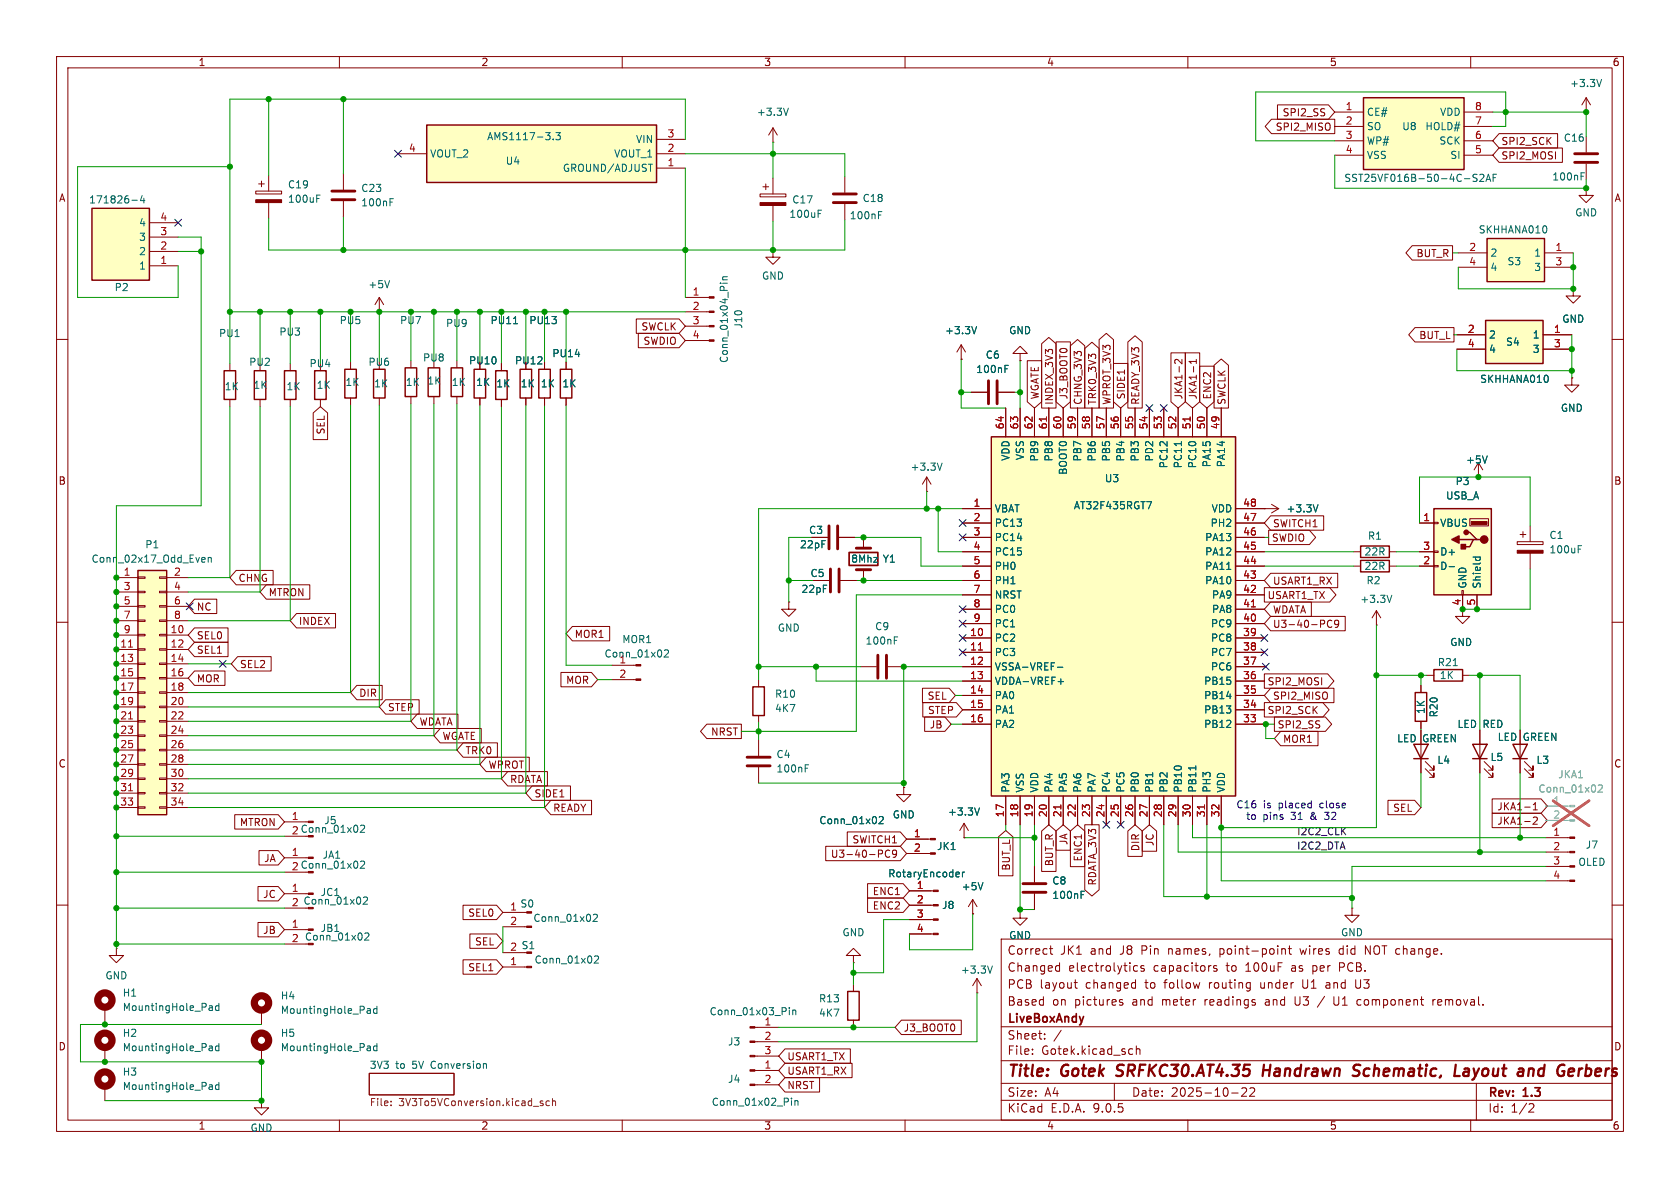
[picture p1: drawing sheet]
<svg xmlns="http://www.w3.org/2000/svg" width="297mm" height="210mm" viewBox="0 0 297 210" stroke-linecap="round" stroke-linejoin="round" font-family="sans-serif">
<defs><g id="words">
<g font-size="2.8" fill="#840000">
<text x="178" y="190.9">Title:</text>
<text x="187.7" y="190.9">Gotek</text>
<text x="198.3" y="190.9">SRFKC30.AT4.35</text>
<text x="224.9" y="190.9">Handrawn</text>
<text x="241.7" y="190.9">Schematic,</text>
<text x="260.4" y="190.9">Layout</text>
<text x="272.4" y="190.9">and</text>
<text x="280.2" y="190.9">Gerbers</text>
</g>
<g font-size="2.1" fill="#840000">
<text x="178" y="172">Changed</text>
<text x="178" y="169">Correct</text>
<text x="187.4" y="169">JK1</text>
<text x="188.9" y="172">electrolytics</text>
<text x="192.8" y="169">and</text>
<text x="198.2" y="169">J8</text>
<text x="202.1" y="169">Pin</text>
<text x="204" y="172">capacitors</text>
<text x="206.9" y="169">names,</text>
<text x="216.2" y="169">point-point</text>
<text x="217" y="172">to</text>
<text x="220.5" y="172">100uF</text>
<text x="228.7" y="172">as</text>
<text x="230.6" y="169">wires</text>
<text x="232.6" y="172">per</text>
<text x="237.5" y="172">PCB.</text>
<text x="237.6" y="169">did</text>
<text x="242.3" y="169">NOT change.</text>
<text x="178" y="178">Based</text>
<text x="178" y="175">PCB</text>
<text x="183.8" y="175">layout</text>
<text x="186" y="178">on</text>
<text x="190" y="178">pictures</text>
<text x="192" y="175">changed</text>
<text x="200.3" y="178">and</text>
<text x="202.6" y="175">to</text>
<text x="205.7" y="178">meter</text>
<text x="206.1" y="175">follow</text>
<text x="213.4" y="178">readings</text>
<text x="214.1" y="175">routing</text>
<text x="223.4" y="175">under</text>
<text x="224.2" y="178">and</text>
<text x="229.6" y="178">U3</text>
<text x="231" y="175">U1</text>
<text x="235.3" y="175">and</text>
<text x="236.8" y="178">U1</text>
<text x="240.6" y="175">U3</text>
<text x="241.1" y="178">component</text>
<text x="254.6" y="178">removal.</text>
<text x="178" y="184">Sheet:</text>
<text x="178" y="181.2">LiveBoxAndy</text>
<text x="178" y="186.7">File:</text>
<text x="184.1" y="186.7">Gotek.kicad_sch</text>
<text x="178" y="196.9">KiCad</text>
<text x="178" y="194.1">Size:</text>
<text x="184.7" y="194.1">A4</text>
<text x="185.7" y="196.9">E.D.A.</text>
<text x="193.3" y="196.9">9.0.5</text>
<text x="200" y="194.1">Date:</text>
<text x="207" y="194.1">2025-10-22</text>
<text x="263" y="194.3">Rev:</text>
<text x="263" y="196.9">Id:</text>
<text x="267.1" y="196.9">1/2</text>
<text x="269.4" y="194.3">1.3</text>
</g>
<g font-size="1.8" fill="#840000">
<text x="35" y="11.9">1</text>
<text x="85" y="11.9">2</text>
<text x="135" y="11.9">3</text>
<text x="185" y="11.9">4</text>
<text x="235" y="11.9">5</text>
<text x="285" y="11.9">6</text>
<text x="225.4" y="23.3">SPI2_MISO</text>
<text x="226.7" y="20.8">SPI2_SS</text>
<text x="265.3" y="25.8">SPI2_SCK</text>
<text x="265.3" y="28.4">SPI2_MOSI</text>
<text x="10.3" y="35.9">A</text>
<text x="285.3" y="35.9">A</text>
<text x="250.3" y="45.7">BUT_R</text>
<text x="113.3" y="58.6">SWCLK</text>
<text x="113.7" y="61.2">SWDIO</text>
<text x="250.8" y="60.1">BUT_L</text>
<text x="183.8" y="70.7" transform="rotate(-90 183.8 70.7)">WGATE</text>
<text x="186.4" y="71.7" transform="rotate(-90 186.4 71.7)">INDEX_3V3</text>
<text x="188.9" y="70.7" transform="rotate(-90 188.9 70.7)">J3_BOOT0</text>
<text x="191.5" y="71.7" transform="rotate(-90 191.5 71.7)">CHNG_3V3</text>
<text x="194" y="71.7" transform="rotate(-90 194 71.7)">TRK0_3V3</text>
<text x="196.5" y="71.7" transform="rotate(-90 196.5 71.7)">WPROT_3V3</text>
<text x="199.1" y="70.7" transform="rotate(-90 199.1 70.7)">SIDE1</text>
<text x="201.6" y="71.7" transform="rotate(-90 201.6 71.7)">READY_3V3</text>
<text x="209.2" y="70.7" transform="rotate(-90 209.2 70.7)">JKA1-2</text>
<text x="211.8" y="70.7" transform="rotate(-90 211.8 70.7)">JKA1-1</text>
<text x="214.3" y="70.7" transform="rotate(-90 214.3 70.7)">ENC2</text>
<text x="216.9" y="71.7" transform="rotate(-90 216.9 71.7)">SWCLK</text>
<text x="57.6" y="76.9" transform="rotate(-90 57.6 76.9)">SEL</text>
<text x="10.3" y="85.9">B</text>
<text x="285.3" y="85.9">B</text>
<text x="224.8" y="96">SWDIO</text>
<text x="224.9" y="93.4">SWITCH1</text>
<text x="42.1" y="103.1">CHNG</text>
<text x="47.4" y="105.6">MTRON</text>
<text x="224" y="106.1">USART1_TX</text>
<text x="224.9" y="103.6">USART1_RX</text>
<text x="34.7" y="113.2">SEL0</text>
<text x="34.7" y="108.1">NC</text>
<text x="52.7" y="110.7">INDEX</text>
<text x="101.5" y="113">MOR1</text>
<text x="224.9" y="111.2">U3-40-PC9</text>
<text x="224.9" y="108.7">WDATA</text>
<text x="34.7" y="115.8">SEL1</text>
<text x="42.3" y="118.3">SEL2</text>
<text x="34.7" y="120.8">MOR</text>
<text x="63.4" y="123.4">DIR</text>
<text x="68.5" y="125.9">STEP</text>
<text x="100" y="121.1">MOR</text>
<text x="163.9" y="123.9">SEL</text>
<text x="224" y="121.4">SPI2_MOSI</text>
<text x="224.9" y="123.9">SPI2_MISO</text>
<text x="74.1" y="128.5">WDATA</text>
<text x="78.1" y="131">WGATE</text>
<text x="125.6" y="130.2">NRST</text>
<text x="164" y="126.4">STEP</text>
<text x="164.3" y="129">JB</text>
<text x="224" y="126.4">SPI2_SCK</text>
<text x="225.8" y="129">SPI2_SS</text>
<text x="226.7" y="131.5">MOR1</text>
<text x="10.3" y="135.9">C</text>
<text x="82.2" y="133.5">TRK0</text>
<text x="86.3" y="136.1">WPROT</text>
<text x="285.3" y="135.9">C</text>
<text x="90.1" y="138.6">RDATA</text>
<text x="94.4" y="141.2">SIDE1</text>
<text x="97.7" y="143.7">READY</text>
<text x="246.2" y="143.7">SEL</text>
<text x="264.6" y="143.4">JKA1-1</text>
<text x="42.3" y="146.2">MTRON</text>
<text x="150.6" y="149.3">SWITCH1</text>
<text x="188.9" y="149.5" transform="rotate(-90 188.9 149.5)">JA</text>
<text x="204.2" y="149.7" transform="rotate(-90 204.2 149.7)">JC</text>
<text x="264.6" y="146">JKA1-2</text>
<text x="46.6" y="152.6">JA</text>
<text x="146.8" y="151.8">U3-40-PC9</text>
<text x="178.8" y="154" transform="rotate(-90 178.8 154)">BUT_L</text>
<text x="186.4" y="153.2" transform="rotate(-90 186.4 153.2)">BUT_R</text>
<text x="191.5" y="152.4" transform="rotate(-90 191.5 152.4)">ENC1</text>
<text x="201.6" y="150.6" transform="rotate(-90 201.6 150.6)">DIR</text>
<text x="46.4" y="158.9">JC</text>
<text x="154.2" y="158.4">ENC1</text>
<text x="154.2" y="161">ENC2</text>
<text x="194" y="156.6" transform="rotate(-90 194 156.6)">RDATA_3V3</text>
<text x="46.4" y="165.3">JB</text>
<text x="82.7" y="162.2">SEL0</text>
<text x="83.9" y="167.3">SEL</text>
<text x="82.7" y="171.9">SEL1</text>
<text x="10.3" y="185.9">D</text>
<text x="159.7" y="182.6">J3_BOOT0</text>
<text x="285.3" y="185.9">D</text>
<text x="139.1" y="187.6">USART1_TX</text>
<text x="139.1" y="190.2">USART1_RX</text>
<text x="139.1" y="192.7">NRST</text>
<text x="35" y="199.9">1</text>
<text x="85" y="199.9">2</text>
<text x="135" y="199.9">3</text>
<text x="185" y="199.9">4</text>
<text x="235" y="199.9">5</text>
<text x="285" y="199.9">6</text>
</g>
<g font-size="1.8" fill="#006464">
<text x="277.5" y="15.6">+3.3V</text>
<text x="133.7" y="20.7">+3.3V</text>
<text x="241.6" y="20.7">CE#</text>
<text x="241.6" y="23.2">SO</text>
<text x="247.8" y="23.2">U8</text>
<text x="251.9" y="23.2">HOLD#</text>
<text x="254.5" y="20.7">VDD</text>
<text x="75.9" y="28">VOUT_2</text>
<text x="86" y="25">AMS1117-3.3</text>
<text x="89.3" y="29.3">U4</text>
<text x="108.5" y="28">VOUT_1</text>
<text x="112.3" y="25.5">VIN</text>
<text x="241.6" y="25.8">WP#</text>
<text x="241.6" y="28.3">VSS</text>
<text x="254.4" y="25.8">SCK</text>
<text x="256.3" y="28.3">SI</text>
<text x="276.4" y="25.2">C16</text>
<text x="50.8" y="33.5">C19</text>
<text x="63.8" y="34.1">C23</text>
<text x="99.4" y="30.6">GROUND/ADJUST</text>
<text x="152.4" y="35.9">C18</text>
<text x="237.6" y="32.4">SST25VF016B-50-4C-S2AF</text>
<text x="274.3" y="32.1">100nF</text>
<text x="15.7" y="36.2">171826-4</text>
<text x="24.5" y="40.2">4</text>
<text x="50.8" y="36">100uF</text>
<text x="63.8" y="36.7">100nF</text>
<text x="139.5" y="38.7">100uF</text>
<text x="140" y="36.2">C17</text>
<text x="150.1" y="39">100nF</text>
<text x="261.3" y="41.5">SKHHANA010</text>
<text x="278.4" y="38.5">GND</text>
<text x="24.5" y="47.9">1</text>
<text x="24.5" y="45.3">2</text>
<text x="24.5" y="42.8">3</text>
<text x="263.4" y="45.6">2</text>
<text x="266.4" y="47.1">S3</text>
<text x="271.1" y="45.6">1</text>
<text x="20.2" y="51.7">P2</text>
<text x="65" y="51.2">+5V</text>
<text x="134.6" y="49.6">GND</text>
<text x="263.4" y="48.1">4</text>
<text x="271.1" y="48.1">3</text>
<text x="38.6" y="59.8">PU1</text>
<text x="49.3" y="59.5">PU3</text>
<text x="60" y="57.5">PU5</text>
<text x="70.6" y="57.5">PU7</text>
<text x="78.7" y="58">PU9</text>
<text x="86.6" y="57.5">PU11</text>
<text x="93.5" y="57.5">PU13</text>
<text x="131.4" y="58.2" transform="rotate(-90 131.4 58.2)">J10</text>
<text x="167" y="59.3">+3.3V</text>
<text x="178.3" y="59.3">GND</text>
<text x="276.1" y="57.3">GND</text>
<text x="44" y="64.9">PU2</text>
<text x="54.6" y="65.1">PU4</text>
<text x="65" y="64.9">PU6</text>
<text x="74.7" y="64.1">PU8</text>
<text x="82.8" y="64.6">PU10</text>
<text x="90.9" y="64.6">PU12</text>
<text x="97.5" y="63.3">PU14</text>
<text x="128.9" y="64.3" transform="rotate(-90 128.9 64.3)">Conn_01x04_Pin</text>
<text x="174.2" y="63.6">C6</text>
<text x="263.1" y="60">2</text>
<text x="263.1" y="62.6">4</text>
<text x="266.2" y="61.3">S4</text>
<text x="270.9" y="60">1</text>
<text x="270.9" y="62.6">3</text>
<text x="39.6" y="69.2">1K</text>
<text x="44.7" y="68.9">1K</text>
<text x="50.6" y="69.2">1K</text>
<text x="55.9" y="68.9">1K</text>
<text x="61" y="68.4">1K</text>
<text x="66" y="68.7">1K</text>
<text x="71.6" y="68.4">1K</text>
<text x="75.4" y="68.2">1K</text>
<text x="79.8" y="68.4">1K</text>
<text x="84.1" y="68.4">1K</text>
<text x="87.6" y="68.7">1K</text>
<text x="92" y="68.7">1K</text>
<text x="95.5" y="68.7">1K</text>
<text x="99.3" y="68.7">1K</text>
<text x="172.5" y="66.1">100nF</text>
<text x="261.6" y="67.9">SKHHANA010</text>
<text x="275.8" y="73">GND</text>
<text x="160.9" y="83.4">+3.3V</text>
<text x="178.7" y="81.6" transform="rotate(-90 178.7 81.6)">VDD</text>
<text x="181.2" y="81.4" transform="rotate(-90 181.2 81.4)">VSS</text>
<text x="183.7" y="81.7" transform="rotate(-90 183.7 81.7)">PB9</text>
<text x="186.3" y="81.7" transform="rotate(-90 186.3 81.7)">PB8</text>
<text x="191.4" y="81.7" transform="rotate(-90 191.4 81.7)">PB7</text>
<text x="193.9" y="81.7" transform="rotate(-90 193.9 81.7)">PB6</text>
<text x="196.4" y="81.7" transform="rotate(-90 196.4 81.7)">PB5</text>
<text x="199" y="81.7" transform="rotate(-90 199 81.7)">PB4</text>
<text x="201.5" y="81.7" transform="rotate(-90 201.5 81.7)">PB3</text>
<text x="204.1" y="81.7" transform="rotate(-90 204.1 81.7)">PD2</text>
<text x="206.6" y="82.9" transform="rotate(-90 206.6 82.9)">PC12</text>
<text x="209.1" y="82.9" transform="rotate(-90 209.1 82.9)">PC11</text>
<text x="211.7" y="82.9" transform="rotate(-90 211.7 82.9)">PC10</text>
<text x="214.2" y="82.7" transform="rotate(-90 214.2 82.7)">PA15</text>
<text x="216.8" y="82.7" transform="rotate(-90 216.8 82.7)">PA14</text>
<text x="259.1" y="82.1">+5V</text>
<text x="188.8" y="84" transform="rotate(-90 188.8 84)">BOOT0</text>
<text x="195.2" y="85.4">U3</text>
<text x="255.5" y="88.5">USB_A</text>
<text x="257.2" y="86">P3</text>
<text x="142.9" y="94.6">C3</text>
<text x="175.8" y="90.8">VBAT</text>
<text x="175.8" y="93.3">PC13</text>
<text x="175.8" y="95.9">PC14</text>
<text x="189.7" y="90.2">AT32F435RGT7</text>
<text x="213" y="95.9">PA13</text>
<text x="213.9" y="93.3">PH2</text>
<text x="214.1" y="90.8">VDD</text>
<text x="227.3" y="90.8">+3.3V</text>
<text x="241.7" y="95.6">R1</text>
<text x="254.5" y="93.3">VBUS</text>
<text x="273.8" y="95.5">C1</text>
<text x="16.1" y="99.7">Conn_02x17_Odd_Even</text>
<text x="25.6" y="97.1">P1</text>
<text x="141.3" y="97.1">22pF</text>
<text x="150.4" y="99.7">8Mhz</text>
<text x="156" y="99.7">Y1</text>
<text x="175.8" y="98.4">PC15</text>
<text x="175.8" y="100.9">PH0</text>
<text x="213" y="98.4">PA12</text>
<text x="213" y="100.9">PA11</text>
<text x="241.1" y="100.9">22R</text>
<text x="241.1" y="98.4">22R</text>
<text x="254.5" y="98.4">D+</text>
<text x="254.5" y="100.9">D-</text>
<text x="273.8" y="98">100uF</text>
<text x="141.6" y="105">22pF</text>
<text x="143.2" y="102.2">C5</text>
<text x="175.8" y="103.5">PH1</text>
<text x="175.8" y="106">NRST</text>
<text x="213" y="103.5">PA10</text>
<text x="214.2" y="106">PA9</text>
<text x="240.4" y="106.8">+3.3V</text>
<text x="241.5" y="103.5">R2</text>
<text x="259.4" y="104.1" transform="rotate(-90 259.4 104.1)">GND</text>
<text x="262" y="104.1" transform="rotate(-90 262 104.1)">Shield</text>
<text x="109.9" y="113.9">MOR1</text>
<text x="137.4" y="111.9">GND</text>
<text x="154.6" y="111.6">C9</text>
<text x="175.8" y="108.6">PC0</text>
<text x="175.8" y="111.1">PC1</text>
<text x="175.8" y="113.6">PC2</text>
<text x="214" y="111.1">PC9</text>
<text x="214" y="113.6">PC8</text>
<text x="214.2" y="108.6">PA8</text>
<text x="106.8" y="116.4">Conn_01x02</text>
<text x="109.4" y="117.3">1</text>
<text x="152.9" y="114.1">100nF</text>
<text x="175.8" y="116.2">PC3</text>
<text x="175.8" y="118.7">VSSA-VREF-</text>
<text x="214" y="116.2">PC7</text>
<text x="214" y="118.7">PC6</text>
<text x="254.1" y="118">R21</text>
<text x="256.3" y="114.4">GND</text>
<text x="136.9" y="123.5">R10</text>
<text x="175.8" y="121.3">VDDA-VREF+</text>
<text x="175.8" y="123.8">PA0</text>
<text x="212.8" y="121.3">PB15</text>
<text x="212.8" y="123.8">PB14</text>
<text x="254.4" y="120.2">1K</text>
<text x="136.9" y="126.1">4K7</text>
<text x="175.8" y="126.3">PA1</text>
<text x="175.8" y="128.9">PA2</text>
<text x="212.8" y="126.3">PB13</text>
<text x="212.8" y="128.9">PB12</text>
<text x="246.9" y="131.4">LED</text>
<text x="251.5" y="131.4">GREEN</text>
<text x="252.1" y="126.3" transform="rotate(-90 252.1 126.3)">1K</text>
<text x="254.4" y="126.9" transform="rotate(-90 254.4 126.9)">R20</text>
<text x="257.6" y="128.9">LED</text>
<text x="262.2" y="128.9">RED</text>
<text x="264.7" y="131.2">LED</text>
<text x="269.3" y="131.2">GREEN</text>
<text x="137.2" y="134.2">C4</text>
<text x="137.2" y="136.8">100nF</text>
<text x="254" y="135.2">L4</text>
<text x="263.4" y="134.7">L5</text>
<text x="271.5" y="135.2">L3</text>
<text x="178.7" y="140.2" transform="rotate(-90 178.7 140.2)">PA3</text>
<text x="181.2" y="140.2" transform="rotate(-90 181.2 140.2)">VSS</text>
<text x="183.7" y="140.2" transform="rotate(-90 183.7 140.2)">VDD</text>
<text x="186.3" y="140.2" transform="rotate(-90 186.3 140.2)">PA4</text>
<text x="188.8" y="140.2" transform="rotate(-90 188.8 140.2)">PA5</text>
<text x="191.4" y="140.2" transform="rotate(-90 191.4 140.2)">PA6</text>
<text x="193.9" y="140.2" transform="rotate(-90 193.9 140.2)">PA7</text>
<text x="196.4" y="140.2" transform="rotate(-90 196.4 140.2)">PC4</text>
<text x="199" y="140.2" transform="rotate(-90 199 140.2)">PC5</text>
<text x="201.5" y="140.2" transform="rotate(-90 201.5 140.2)">PB0</text>
<text x="204.1" y="140.2" transform="rotate(-90 204.1 140.2)">PB1</text>
<text x="206.6" y="140.2" transform="rotate(-90 206.6 140.2)">PB2</text>
<text x="209.1" y="140.2" transform="rotate(-90 209.1 140.2)">PB10</text>
<text x="211.7" y="140.2" transform="rotate(-90 211.7 140.2)">PB11</text>
<text x="214.2" y="140.2" transform="rotate(-90 214.2 140.2)">PH3</text>
<text x="216.8" y="140.2" transform="rotate(-90 216.8 140.2)">VDD</text>
<text x="51.5" y="147.6">2 Conn_01x02</text>
<text x="57.2" y="145.9">J5</text>
<text x="144.7" y="145.9">Conn_01x02</text>
<text x="157.7" y="144.9">GND</text>
<text x="167.5" y="144.4">+3.3V</text>
<text x="51.5" y="153.9">2 Conn_01x02</text>
<text x="56.9" y="152">JA1</text>
<text x="156.9" y="155.3">RotaryEncoder</text>
<text x="165.6" y="150.5">JK1</text>
<text x="278.9" y="153.3">OLED</text>
<text x="280.2" y="150.2">J7</text>
<text x="51.5" y="160.3">2 Conn_01x02</text>
<text x="56.6" y="158.6">JC1</text>
<text x="90.1" y="161">1 S0</text>
<text x="166.4" y="160.9">J8</text>
<text x="169.9" y="157.6">+5V</text>
<text x="185.9" y="156.6">C8</text>
<text x="185.9" y="159.1">100nF</text>
<text x="53.8" y="166.5">Conn_01x02</text>
<text x="56.6" y="164.9">JB1</text>
<text x="94.2" y="163.2">Conn_01x02</text>
<text x="148.8" y="165.7">GND</text>
<text x="178.3" y="166.2">GND</text>
<text x="237" y="165.7">GND</text>
<text x="18.5" y="173.3">GND</text>
<text x="90.1" y="168.1">2 S1</text>
<text x="94.4" y="170.5">Conn_01x02</text>
<text x="169.8" y="172.3">+3.3V</text>
<text x="21.6" y="176.4">H1</text>
<text x="21.6" y="178.9">MountingHole_Pad</text>
<text x="49.5" y="176.9">H4</text>
<text x="49.5" y="179.4">MountingHole_Pad</text>
<text x="125.4" y="179.7">Conn_01x03_Pin</text>
<text x="144.7" y="177.4">R13</text>
<text x="144.7" y="179.9">4K7</text>
<text x="21.6" y="183.5">H2</text>
<text x="49.5" y="183.5">H5</text>
<text x="128.6" y="185">J3</text>
<text x="21.6" y="190.3">H3</text>
<text x="21.6" y="186">MountingHole_Pad</text>
<text x="49.5" y="186">MountingHole_Pad</text>
<text x="65.3" y="189">3V3</text>
<text x="70" y="189">to</text>
<text x="73" y="189">5V</text>
<text x="76.5" y="189">Conversion</text>
<text x="128.6" y="191.6">J4</text>
<text x="21.6" y="192.9">MountingHole_Pad</text>
<text x="125.7" y="195.7">Conn_01x02_Pin</text>
<text x="44.2" y="200.3">GND</text>
</g>
<g font-size="1.8" fill="#a90000">
<text x="237.8" y="19.6">1</text>
<text x="237.8" y="22.1">2</text>
<text x="260.7" y="19.6">8</text>
<text x="260.7" y="22.1">7</text>
<text x="72.2" y="26.9">4</text>
<text x="117.9" y="29.5">1</text>
<text x="117.9" y="26.9">2</text>
<text x="117.9" y="24.4">3</text>
<text x="237.8" y="24.6">3</text>
<text x="237.8" y="27.2">4</text>
<text x="260.7" y="24.6">6</text>
<text x="260.7" y="27.2">5</text>
<text x="28.2" y="41.7">3</text>
<text x="28.2" y="39.1">4</text>
<text x="28.2" y="46.7">1</text>
<text x="28.2" y="44.2">2</text>
<text x="259.6" y="44.5">2</text>
<text x="259.6" y="47">4</text>
<text x="274.9" y="44.5">1</text>
<text x="274.9" y="47">3</text>
<text x="122.4" y="52.3">1</text>
<text x="122.4" y="54.9">2</text>
<text x="122.4" y="57.4">3</text>
<text x="122.4" y="59.9">4</text>
<text x="259.4" y="58.9">2</text>
<text x="274.6" y="58.9">1</text>
<text x="259.4" y="61.5">4</text>
<text x="274.6" y="61.5">3</text>
<text x="177.5" y="76" transform="rotate(-90 177.5 76)">64</text>
<text x="180.1" y="76" transform="rotate(-90 180.1 76)">63</text>
<text x="182.6" y="76" transform="rotate(-90 182.6 76)">62</text>
<text x="185.2" y="76" transform="rotate(-90 185.2 76)">61</text>
<text x="187.7" y="76" transform="rotate(-90 187.7 76)">60</text>
<text x="190.2" y="76" transform="rotate(-90 190.2 76)">59</text>
<text x="192.8" y="76" transform="rotate(-90 192.8 76)">58</text>
<text x="195.3" y="76" transform="rotate(-90 195.3 76)">57</text>
<text x="197.9" y="76" transform="rotate(-90 197.9 76)">56</text>
<text x="200.4" y="76" transform="rotate(-90 200.4 76)">55</text>
<text x="202.9" y="76" transform="rotate(-90 202.9 76)">54</text>
<text x="205.5" y="76" transform="rotate(-90 205.5 76)">53</text>
<text x="208" y="76" transform="rotate(-90 208 76)">52</text>
<text x="210.6" y="76" transform="rotate(-90 210.6 76)">51</text>
<text x="213.1" y="76" transform="rotate(-90 213.1 76)">50</text>
<text x="215.6" y="76" transform="rotate(-90 215.6 76)">49</text>
<text x="172" y="89.7">1</text>
<text x="219.7" y="89.7">48</text>
<text x="172" y="92.2">2</text>
<text x="172" y="94.7">3</text>
<text x="219.7" y="92.2">47</text>
<text x="219.7" y="94.7">46</text>
<text x="251.5" y="92.2">1</text>
<text x="21.8" y="101.9">1</text>
<text x="30.7" y="101.9">2</text>
<text x="172" y="97.3">4</text>
<text x="172" y="99.8">5</text>
<text x="219.7" y="97.3">45</text>
<text x="219.7" y="99.8">44</text>
<text x="251.5" y="97.3">3</text>
<text x="251.5" y="99.8">2</text>
<text x="21.8" y="104.4">3</text>
<text x="21.8" y="106.9">5</text>
<text x="30.7" y="104.4">4</text>
<text x="30.7" y="106.9">6</text>
<text x="172" y="102.4">6</text>
<text x="172" y="104.9">7</text>
<text x="172" y="107.4">8</text>
<text x="219.7" y="102.4">43</text>
<text x="219.7" y="104.9">42</text>
<text x="219.7" y="107.4">41</text>
<text x="258.3" y="107.1" transform="rotate(-90 258.3 107.1)">4</text>
<text x="260.9" y="107.1" transform="rotate(-90 260.9 107.1)">5</text>
<text x="21.8" y="109.5">7</text>
<text x="21.8" y="112">9</text>
<text x="30.1" y="112">10</text>
<text x="30.7" y="109.5">8</text>
<text x="171.4" y="112.5">10</text>
<text x="172" y="110">9</text>
<text x="219.7" y="110">40</text>
<text x="219.7" y="112.5">39</text>
<text x="21.2" y="114.6">11</text>
<text x="21.2" y="117.1">13</text>
<text x="21.2" y="119.6">15</text>
<text x="30.1" y="114.6">12</text>
<text x="30.1" y="117.1">14</text>
<text x="30.1" y="119.6">16</text>
<text x="109.4" y="119.9">2</text>
<text x="171.4" y="115.1">11</text>
<text x="171.4" y="117.6">12</text>
<text x="219.7" y="115.1">38</text>
<text x="219.7" y="117.6">37</text>
<text x="21.2" y="122.2">17</text>
<text x="21.2" y="124.7">19</text>
<text x="30.1" y="122.2">18</text>
<text x="30.1" y="124.7">20</text>
<text x="171.4" y="120.1">13</text>
<text x="171.4" y="122.7">14</text>
<text x="171.4" y="125.2">15</text>
<text x="219.7" y="120.1">36</text>
<text x="219.7" y="122.7">35</text>
<text x="219.7" y="125.2">34</text>
<text x="21.2" y="127.3">21</text>
<text x="21.2" y="129.8">23</text>
<text x="30.1" y="127.3">22</text>
<text x="30.1" y="129.8">24</text>
<text x="171.4" y="127.8">16</text>
<text x="219.7" y="127.8">33</text>
<text x="21.2" y="132.3">25</text>
<text x="21.2" y="134.9">27</text>
<text x="21.2" y="137.4">29</text>
<text x="30.1" y="132.3">26</text>
<text x="30.1" y="134.9">28</text>
<text x="30.1" y="137.4">30</text>
<text x="21.2" y="140">31</text>
<text x="21.2" y="142.5">33</text>
<text x="30.1" y="140">32</text>
<text x="30.1" y="142.5">34</text>
<text x="51.5" y="145">1</text>
<text x="161.5" y="148.1">1</text>
<text x="177.5" y="144.6" transform="rotate(-90 177.5 144.6)">17</text>
<text x="180.1" y="144.6" transform="rotate(-90 180.1 144.6)">18</text>
<text x="182.6" y="144.6" transform="rotate(-90 182.6 144.6)">19</text>
<text x="185.2" y="144.6" transform="rotate(-90 185.2 144.6)">20</text>
<text x="187.7" y="144.6" transform="rotate(-90 187.7 144.6)">21</text>
<text x="190.2" y="144.6" transform="rotate(-90 190.2 144.6)">22</text>
<text x="192.8" y="144.6" transform="rotate(-90 192.8 144.6)">23</text>
<text x="195.3" y="144.6" transform="rotate(-90 195.3 144.6)">24</text>
<text x="197.9" y="144.6" transform="rotate(-90 197.9 144.6)">25</text>
<text x="200.4" y="144.6" transform="rotate(-90 200.4 144.6)">26</text>
<text x="202.9" y="144.6" transform="rotate(-90 202.9 144.6)">27</text>
<text x="205.5" y="144.6" transform="rotate(-90 205.5 144.6)">28</text>
<text x="208" y="144.6" transform="rotate(-90 208 144.6)">29</text>
<text x="210.6" y="144.6" transform="rotate(-90 210.6 144.6)">30</text>
<text x="213.1" y="144.6" transform="rotate(-90 213.1 144.6)">31</text>
<text x="215.6" y="144.6" transform="rotate(-90 215.6 144.6)">32</text>
<text x="274.5" y="147.8">1</text>
<text x="51.5" y="151.4">1</text>
<text x="161.5" y="150.6">2</text>
<text x="274.5" y="150.4">2</text>
<text x="274.5" y="152.9">3</text>
<text x="274.5" y="155.4">4</text>
<text x="51.5" y="157.7">1</text>
<text x="162" y="157.2">1</text>
<text x="162" y="159.8">2</text>
<text x="51.5" y="164.1">1</text>
<text x="51.5" y="166.6">2</text>
<text x="90.1" y="163.6">2</text>
<text x="162" y="162.3">3</text>
<text x="162" y="164.8">4</text>
<text x="90.1" y="170.7">1</text>
<text x="135.1" y="181.4">1</text>
<text x="135.1" y="183.9">2</text>
<text x="135.1" y="189">1</text>
<text x="135.1" y="191.5">2</text>
<text x="135.1" y="186.4">3</text>
</g>
<g font-size="1.8" fill="#989898">
<text x="275.4" y="137.8">JKA1</text>
<text x="271.9" y="140.3">Conn_01x02</text>
</g>
<g font-size="1.8" fill="#0000c2">
<text x="218.5" y="143.1">C16</text>
<text x="223.3" y="143.1">is</text>
<text x="226.1" y="143.1">placed</text>
<text x="233.6" y="143.1">close</text>
<text x="220.2" y="145.1">to</text>
<text x="223.2" y="145.1">pins</text>
<text x="228.3" y="145.1">31</text>
<text x="231.9" y="145.1">&amp;</text>
<text x="234.7" y="145.1">32</text>
</g>
<g font-size="1.8" fill="#aaa">
<text x="274.5" y="142.2">1</text>
<text x="274.5" y="144.8">2</text>
</g>
<g font-size="1.8" fill="#0f0f0f">
<text x="229.2" y="147.7">I2C2_CLK</text>
<text x="229.2" y="150.3">I2C2_DTA</text>
</g>
<g font-size="1.8" fill="#725600">
<text x="65.3" y="195.9">File:</text>
<text x="70.5" y="195.9">3V3To5VConversion.kicad_sch</text>
</g>
</g></defs>
<g fill="none" stroke="#840000" stroke-width=".18">
<path d="M10 10h277v190h-277zM12 12h273v186h-273zM60 10v2M110 10v2M160 10v2M210 10v2M260 10v2M280.4 33.3v1.2h1.3l-1.3 1.3-1.3-1.3h1.3M280.4 33.3h.1M10 60h2M277.9 66.8v1.3h1.2l-1.2 1.2-1.3-1.2h1.3M277.9 66.8h.1"/>
<path d="M285 60h2M261.4 84.3h.1M261.4 81.8l-.8 1.3M261.4 81.8l.7 1.3M261.4 81.8v2.5M10 110h2M243.3 110.5h.1M243.3 108l-.7 1.2M243.3 108l.8 1.2M243.3 108v2.5M285 110h2M134.1 130.8v2.8"/>
<path d="M134.1 135.6v2.8M251.2 121.2v1.2M251.2 127.5v1.3M170.4 148.1h.1M170.4 145.5l-.7 1.3M170.4 145.5l.8 1.3M170.4 145.5v2.6M10 160h2M177 166h108v32h-108zM185.5 167.7h.6M185.7 167.2v1.3l.4 .2M186.9 170.7l.4 .1"/>
<path d="M187.3 170.2v1.5M187.3 171.6l-.4 .1M189.9 173.7h.6M190.1 173.2v1.3l.4 .2M198 177.1l.5 .2v.2l-.2 .2-.4-.1M198 176.8h.5M200.3 173.7l.4 .1M200.4 171.4l.3 .3 .4-.1M200.7 174.6l-.4 .1M200.7 173.2v1.5M201.1 170.8l-.4-.1-.3 .3M202.2 170.8l-.3-.1-.2 .2v.2l.5 .2v.3h-.5"/>
<path d="M215.1 170.8l-.4-.1-.2 .2 .1 .2 .5 .2v.3h-.6M226.6 167.8l.2-.1 .4 .1v.9M226.6 167.7v1M227.7 167.7h.6M228 167.2v1.3l.3 .2M229 176.2v1.2l.1 .2M229.8 167.7l.3 1M230.3 173.2v1.2l.2 .2M234.2 176.1l-1.3 2M234.9 173.7l-.4 .1M235 174.1h-.4a.29 .29 0 0 0-.2 .3 .29 .29 0 0 0 .2 .3h.4M235.8 176.2v1.2l.2 .2 .4 .1"/>
<path d="M236.8 171h.6M237 167.7l-.3 .3v.4l.3 .3M237.4 170.2h-.6v1.5M239.7 173.2v1.2l.3 .3h.2M240.5 176.7l-.5 .1-.1 .2 .1 .6 .5 .1M241.4 168.7v-1.5l.8 1.5M253.3 176.7v1M253.7 176.7l-.2 .1-.2 .2M285 160h2M60 198v2M65.3 189.7h15v3.8h-15zM110 198v2"/>
<path d="M160 198v2M177 194.5h108M177 191.5h108M177 187.5h108M177 181.5h108M182.5 186.3v.1M182.5 185.5v.1M184.7 183.6v.1M184.7 182.8v.1M187.6 182.1l-1.3 2M197 191.5v3M200.1 185.4l.1 .1"/>
<path d="M200.2 186.3l-.1 .1M200.9 184.9v1.5M200.9 185.5l.2-.1 .4 .1v.9M210 198v2M217.7 193.2h1.2M219.5 192.4l.6-.1 .2 .1 .1 .3-.9 1.1h.9M221 192.4l.5-.1 .2 .1 .1 .3-.9 1.1h.9M260 198v2M261 191.5v6.5M270.5 195.1l.5 .1 .2 .3-1 1.1h1"/>
</g>
<g fill="none" stroke="#840000" stroke-width=".4">
<path d="M197.3 190.1l.3 .1M197.6 188.4l-.1 .2 .1 .4M223.3 189.2h1.2M223.5 188.2l-.3 2M239.4 189l.6 .3a.49 .49 0 0 1 .3 .5 .49 .49 0 0 1-.4 .4l-.8-.1M240.5 188.3a.85 .85 0 0 0-1.1 .1l-.1 .2M257.4 188.2l-.3 2h1M258.9 189l.2-.1 .5 .1M259.7 189.4h-.7a.4 .4 0 0 0-.3 .4 .4 .4 0 0 0 .2 .4l.7-.1M259.7 189.2l-.1 1M270.6 188.9l.5 .1v.2l-.1 1M279.2 188.9l-.2 1.3"/>
<path d="M279.6 188.9l-.5 .4"/>
</g>
<path d="M262.9 80.6l-.4 1.3M246.1 105.2l-.5 1.3M142.4 135.8h.4M142.4 135.2h.6M173.2 142.8l-.5 1.3M85.8 188l.2 .2v.7" fill="none" stroke="#006464" stroke-width=".18"/>
<path d="M69.1 195.3v.2M69.1 194.7v.1M95.7 195l.3 .1v.2l-.1 .2h-.3M95.7 194.6l.3 .1M97.1 194.7l-.3-.1-.3 .3 .1 .5h.5M97.7 194.7l.2-.1 .3 .1v.8M97.7 194.2v1.3" fill="none" stroke="#725600" stroke-width=".18"/>
<path d="M250.2 122.4h2v5.1h-2z" fill="none" stroke="#840000" stroke-width=".25"/>
<path d="M132.1 133.9h4M132.1 135.4h4" fill="none" stroke="#840000" stroke-width=".51"/>
<path d="M262.9 42.2h10.1v7.6h-10.1z" fill="#ffffc2"/>
<path d="M262.9 42.2h10.1v7.6h-10.1zM240.5 99.1h5.1v2h-5.1zM253.5 118.4h5.1v2h-5.1zM249.9 131.6h2.6l-1.3 2.5zM249.9 134.1h2.6M267.5 131.6h2.5l-1.3 2.5zM267.5 134.1h2.5" fill="none" stroke="#840000" stroke-width=".25"/>
<g fill="none" stroke="#840000" stroke-width=".18">
<path d="M121.2 52.6h4.2M121.2 55.1h4.2M121.2 57.7h4.2M257.8 44.7h5.1M257.8 47.2h5.1M273 44.7h5.1M273 47.2h5.1M121.2 60.2h4.2M143.5 95h2.8M148.3 95h2.8M152.7 95v1.9M163.8 86.9h.1"/>
<path d="M163.8 84.3l-.7 1.3M163.8 84.3l.8 1.3M163.8 84.3v2.6M108.2 117.6h4.2M139.4 106.4v1.3h1.3l-1.3 1.3-1.2-1.3h1.2M139.4 106.4h.1M152.7 100.7v1.9M239.3 100.1h1.2M245.6 100.1h1.3M252.2 119.4h1.3M258.6 107.7v1.3h1.2l-1.2 1.2-1.3-1.2h1.3M258.6 119.4h1.2"/>
<path d="M108.2 120.1h4.2M159.8 139.2v1.3h1.2l-1.2 1.2-1.3-1.2h1.3M159.8 139.2h.1M251.2 129v7.7M252 135.9l1.5 1.5v-.7v.7h-.8M252 134.6l1.5 1.5v-.7v.7h-.8M268.7 129v7.7M269.5 135.9l1.5 1.5v-.7v.7h-.7M269.5 134.6l1.5 1.5v-.7v.7h-.7M160.3 148.3h4.2M160.3 150.9h4.2"/>
</g>
<path d="M127.3 50.1h.1M127.7 50.1h.9M127.7 49.5h.9M128.6 48.9l-.8 .1-.1 .3 .2 .2M273.3 40l.2 .4-.2 .7M166.6 81.9l-.5 1.2M117.5 115l.4-.1 .3 .3-.8 .9h.8M256.9 117.7h.7M155.4 144.5l.5-.2 .3 .4-.8 .9h.8" fill="none" stroke="#006464" stroke-width=".18"/>
<path d="M146.6 93v4M148.1 93v4M151.4 96.9h2.5M151.4 100.7h2.5" fill="none" stroke="#840000" stroke-width=".51"/>
<path d="M150.1 97.7h5.1v2.2h-5.1z" fill="none" stroke="#840000" stroke-width=".3"/>
<g fill="#840000" stroke="#840000" stroke-width=".18">
<path d="M112.4 117.5h.9v.2h-.9z"/>
<path d="M112.4 120h.9v.3h-.9z"/>
<path d="M125.4 52.5h.8v.2h-.8z"/>
<path d="M125.4 55h.8v.2h-.8z"/>
<path d="M125.4 57.5h.8v.3h-.8z"/>
<path d="M125.4 60.1h.8v.2h-.8z"/>
<path d="M164.5 148.2h.9v.3h-.9z"/>
<path d="M164.5 150.7h.9v.3h-.9z"/>
</g>
<path d="M175.3 77.2h43.1v63.5h-43.1z" fill="#ffffc2"/>
<path d="M175.3 77.2h43.1v63.5h-43.1zM240.5 96.5h5.1v2.1h-5.1z" fill="none" stroke="#840000" stroke-width=".25"/>
<g fill="none" stroke="#840000" stroke-width=".18">
<path d="M45.2 33.8h4.6v.5h-4.6zM45.7 32.5h1M46.2 32v1M47.5 31v2.8M47.5 35.8v2.8M60.7 30.7v2.8M60.7 35.6v2.8M134.4 34.3h4.5v.5h-4.5zM134.9 33h1M135.4 32.5v1M136.7 25.1h.1M136.7 22.6v2.5"/>
<path d="M136.7 31.5v2.8M136.7 36.3v2.8M136.7 22.6l-.8 1.3M136.7 22.6l.7 1.3M280.4 24.1v2.8M280.4 29v2.8M136.7 44.2v1.3h1.2l-1.2 1.2-1.3-1.2h1.3M136.7 44.2h.1M177.8 72.1v5.1M180.3 72.1v5.1M182.9 72.1v5.1M185.4 72.1v5.1"/>
<path d="M188 72.1v5.1M190.5 72.1v5.1M193 72.1v5.1M195.6 72.1v5.1M198.1 72.1v5.1M200.7 72.1v5.1M203.2 72.1v5.1M205.7 72.1v5.1M208.3 72.1v5.1M210.8 72.1v5.1M213.4 72.1v5.1M215.9 72.1v5.1"/>
<path d="M170.2 89.9h5.1M170.2 92.5h5.1M170.2 95h5.1M170.2 97.5h5.1M218.4 89.9h7.7M218.4 92.5h5.1M218.4 95h5.1M218.4 97.5h5.1M223.5 89.9h.1M224.8 89.2l1.3 .7M226.1 89.9l-1.3 .8M239.3 97.5h1.2"/>
<path d="M245.6 97.5h1.3M143.8 102.6h2.8M148.6 102.6h2.8M170.2 100.1h5.1M170.2 102.6h5.1M170.2 105.2h5.1M170.2 107.7h5.1M170.2 110.2h5.1M170.2 112.8h5.1M170.2 115.3h5.1M170.2 117.9h5.1M218.4 100.1h5.1"/>
<path d="M218.4 102.6h5.1M218.4 105.2h5.1M218.4 107.7h5.1M218.4 110.2h5.1M218.4 112.8h5.1M218.4 115.3h5.1M218.4 117.9h5.1M170.2 120.4h5.1M170.2 122.9h5.1M170.2 125.5h5.1M170.2 128h5.1M218.4 120.4h5.1"/>
<path d="M218.4 122.9h5.1M218.4 125.5h5.1M218.4 128h5.1M177.8 140.7v5.1M180.3 140.7v5.1M182.9 140.7v5.1M185.4 140.7v5.1M188 140.7v5.1M190.5 140.7v5.1M193 140.7v5.1M195.6 140.7v5.1M198.1 140.7v5.1"/>
<path d="M200.7 140.7v5.1M203.2 140.7v5.1M205.7 140.7v5.1M208.3 140.7v5.1M210.8 140.7v5.1M213.4 140.7v5.1M215.9 140.7v5.1M273.3 148.1h4.2M273.3 150.6h4.2M273.3 153.2h4.2M273.3 155.7h4.2M239 160.5v1.3h1.3l-1.3 1.3-1.3-1.3h1.3"/>
<path d="M239 160.5h.1"/>
</g>
<path d="M185 73.7v.7M210.4 73.7v.7M173 114.9h.7M221.2 107.3h.7M187.5 142.3v.7M212.9 142.3v.7" fill="none" stroke="#a90000" stroke-width=".18"/>
<g fill="none" stroke="#006464" stroke-width=".18">
<path d="M139.4 19.1l-.5 1.3M56 35.1h.4M56 34.5h.6M68.9 35.7h.5M68.9 35.1h.6M144.6 37.8h.5M144.6 37.2h.6M279.5 31.2h.4M279.5 30.6h.6M208.9 78.1v.7M202.7 88.7h.9l-.6 1.3M233 89.2l-.4 1.3"/>
<path d="M186.9 118h1M216.9 100.7h.7M187.1 120.5h.9M211.4 135.4v.7"/>
</g>
<g fill="#840000" stroke="#840000" stroke-width=".18">
<path d="M134.4 35.8h4.5v.5h-4.5z"/>
<path d="M277.5 148h.9v.2h-.9z"/>
<path d="M277.5 150.5h.9v.2h-.9z"/>
<path d="M277.5 153h.9v.3h-.9z"/>
<path d="M277.5 155.6h.9v.2h-.9z"/>
<path d="M45.2 35.3h4.6v.5h-4.6z"/>
</g>
<path d="M58.7 33.8h4M58.7 35.3h4M278.4 28.7h4M278.4 27.2h4M146.8 100.6v4M148.3 100.6v4" fill="none" stroke="#840000" stroke-width=".51"/>
<path d="M241 17.3h17.8v12.7h-17.8z" fill="#ffffc2"/>
<path d="M241 17.3h17.8v12.7h-17.8z" fill="none" stroke="#840000" stroke-width=".25"/>
<path d="M236 19.8h5M258.8 19.8h5.1M280.4 19.8h.1M280.4 17.3l-.7 1.2M280.4 17.3l.8 1.2M280.4 17.3v2.5M236 22.4h5M236 24.9h5M236 27.4h5M258.8 22.4h5.1M258.8 24.9h5.1M258.8 27.4h5.1" fill="none" stroke="#840000" stroke-width=".18"/>
<path d="M283.1 14l-.4 1.3M261.1 30.9l-.5-.1-.1 .1v.4l.5 .2 .1 .3-.2 .3-.5-.1M261.6 30.9l.5-.1 .2 .4-.8 .9h.8M262.7 32.1l.4-1.3 .4 1.3M262.8 31.7h.6M264 31.4h.4M264.6 30.8h-.6v1.3" fill="none" stroke="#006464" stroke-width=".18"/>
<path d="M262.6 56.6h10.2v7.7h-10.2z" fill="#ffffc2"/>
<path d="M262.6 56.6h10.2v7.7h-10.2z" fill="none" stroke="#840000" stroke-width=".25"/>
<path d="M257.6 59.2h5M272.8 59.2h5.1M257.6 61.7h5M272.8 61.7h5.1" fill="none" stroke="#840000" stroke-width=".18"/>
<path d="M273.6 66.4l.1 .4-.1 .7" fill="none" stroke="#006464" stroke-width=".18"/>
<g fill="#a1a1a1" stroke="#a1a1a1" stroke-width=".18">
<path d="M277.5 142.4h.9v.2h-.9z"/>
<path d="M277.5 144.9h.9v.3h-.9z"/>
</g>
<path d="M273.3 142.5h4.2M273.3 145h4.2" fill="none" stroke="#a1a1a1" stroke-width=".18"/>
<path d="M282.6 138.9l.4-.1 .3 .3-.8 .9h.8" fill="none" stroke="#989898" stroke-width=".18"/>
<path d="M274.6 141.6l6.3 4.4M280.9 141.6l-6.3 4.4" fill="none" stroke="#e65255" stroke-width=".46"/>
<path d="M253.5 89.9h10.2v15.3h-10.2z" fill="#ffffc2"/>
<path d="M253.5 89.9h10.2v15.3h-10.2zM257.9 95.4h2.6M259.2 94.1h.6l1.3 1.3h.6M261.1 95.4h-.6l-.7 1.2h-1.2" fill="none" stroke="#840000" stroke-width=".25"/>
<g fill="#840000" stroke="#840000" stroke-width=".25">
<path d="M258.3 96.3h.8v.7h-.8z"/>
<path d="M256.7 95.4l1.2-.7v1.3z"/>
<circle cx="262.4" cy="95.4" r=".63"/>
<circle cx="259.2" cy="94.1" r=".38"/>
</g>
<path d="M260.1 92.2h2.8v.5h-2.8z" fill="#840000" stroke="#840000" stroke-width=".18"/>
<path d="M251 92.5h2.5M251 97.5h2.5M253.5 92.3h.8v.3h-.8zM253.5 97.4h.8v.3h-.8zM253.5 99.9h.8v.3h-.8zM259.8 91.7h3.3v1.3h-3.3zM251 100.1h2.5M258.4 104.4h.3v.8h-.3zM258.6 105.2v2.5M261.1 105.2v2.5" fill="none" stroke="#840000" stroke-width=".18"/>
<path d="M260.4 98.5h1.3M260.9 98.5l-.1 .3M261.6 98.5l.1 .3M256.2 100.2h.9" fill="none" stroke="#006464" stroke-width=".18"/>
<path d="M75.4 22.1h40.7v10.2h-40.7z" fill="#ffffc2"/>
<path d="M75.4 22.1h40.7v10.2h-40.7zM133.1 121.4h2v5.1h-2z" fill="none" stroke="#840000" stroke-width=".25"/>
<g fill="none" stroke="#840000" stroke-width=".18">
<path d="M70.4 27.2h5M116.1 29.7h5.1M116.1 27.2h5.1M116.1 24.6h5.1M67.1 55.1h.1M67.1 52.6l-.8 1.2M67.1 52.6l.7 1.2M67.1 52.6v2.5M278.1 51.1v1.2h1.3l-1.3 1.3-1.2-1.3h1.2M278.1 51.1h.1M169.9 63.5h.1M169.9 61l-.7 1.2"/>
<path d="M169.9 61l.8 1.2M169.9 61v2.5M268.2 95.8h4.6v.5h-4.6zM268.7 94.5h1M269.2 94v1M270.5 93v2.8M270.5 97.8v2.8M152.1 117.9h2.8M157 117.9h2.8M134.1 120.1v1.3M134.1 126.5v1.3"/>
</g>
<path d="M97.8 24.6v.1M98.3 23.4h.8l-.5 .5 .4 .1v.6l-.2 .1-.5-.1M114.6 29h.7M68.9 49.6l-.5 1.3M172.6 57.7l-.4 1.3M279 97.1h.4M279 96.5h.6M158.1 113.2h.4M158.1 112.6h.6" fill="none" stroke="#006464" stroke-width=".18"/>
<path d="M268.2 97.3h4.6v.5h-4.6z" fill="#840000" stroke="#840000" stroke-width=".18"/>
<path d="M155.2 115.8v4.1M156.7 115.8v4.1" fill="none" stroke="#840000" stroke-width=".51"/>
<path d="M16.3 36.8h10.1v12.7h-10.1z" fill="#ffffc2"/>
<path d="M16.3 36.8h10.1v12.7h-10.1zM149.9 175.3h2v5h-2z" fill="none" stroke="#840000" stroke-width=".25"/>
<g fill="none" stroke="#840000" stroke-width=".18">
<path d="M26.4 39.4h5.1M149.4 31.2v2.8M149.4 36.1v2.8M26.4 47h5.1M26.4 44.5h5.1M26.4 41.9h5.1M171.7 69.3h2.8M176.5 69.3h2.8M180.3 62.5h-1.2l1.2-1.3 1.3 1.3h-1.3v1.3M180.3 63.8h.1M160.8 157.5h4.2M172 159l-.8 1.3"/>
<path d="M172 159l.7 1.3M172 159v2.5M182.9 153.2v2.8M182.9 158v2.8M150.9 168.9h-1.3l1.3-1.3 1.2 1.3h-1.2v1.3M150.9 170.2h.1M150.9 174v1.3M160.8 160h4.2M160.8 162.6h4.2M160.8 165.1h4.2M172 161.5h.1M172.7 175.5h.1"/>
<path d="M172.7 173l-.7 1.2M172.7 173l.8 1.2M172.7 173v2.5M180.3 161v1.3h1.3l-1.3 1.3-1.2-1.3h1.2M180.3 161h.1M18.5 192v2.6M133.5 189.2h4.2M133.5 191.8h4.2M133.5 181.6h4.2M133.5 184.2h4.2M133.5 186.7h4.2M150.9 180.3v1.3"/>
</g>
<g fill="none" stroke="#006464" stroke-width=".18">
<path d="M23.3 35.4h1M25.1 34.6l-.3 .9h.8M25.4 35v.9M155.3 38h.4M155.3 37.4h.6M177.7 65.2h.4M177.7 64.6h.6M169.2 154.2h.3l.1 .3-.6 .1M169.5 155h-.3M170.1 154.2v.8M170.5 154.2l-.4 .2M173.8 156l-.5 1.3"/>
<path d="M191.1 158.2h.4M191.1 157.6h.6M139.5 178.1v.1M139.5 178.5v.9M140.1 178.5v.9M140.1 178.7l.2-.2 .3 .1 .1 .8M175.4 170.8l-.4 1.2M37.1 191.8h.3l.1 .1v.7M37.5 192.5l-.4 .1M37.5 192.1h-.4M38.7 191.8h-.4l-.2 .2 .1 .5h.5M38.7 191.3v1.3"/>
<path d="M139.9 194.1v.1M139.9 194.6v.8M140.5 194.6v.8M140.5 194.7l.2-.1h.3l.1 .8"/>
</g>
<path d="M147.3 35.8h4.1M147.3 34.3h4.1M174.8 67.3v4.1M176.3 67.3v4.1M180.8 156.2h4.1M180.8 157.7h4.1" fill="none" stroke="#840000" stroke-width=".51"/>
<g fill="#840000" stroke="#840000" stroke-width=".18">
<path d="M165 157.4h.9v.2h-.9z"/>
<path d="M165 159.9h.9v.2h-.9z"/>
<path d="M165 162.4h.9v.3h-.9z"/>
<path d="M165 165h.9v.2h-.9z"/>
<path d="M132.6 189.1h.9v.3h-.9z"/>
<path d="M132.6 191.6h.9v.3h-.9z"/>
<path d="M132.6 181.5h.9v.2h-.9z"/>
<path d="M132.6 184h.9v.3h-.9z"/>
<path d="M132.6 186.6h.9v.2h-.9z"/>
</g>
<circle cx="18.5" cy="190.8" r="1.27" fill="none" stroke="#840000" stroke-width="1.3"/>
<path d="M24.4 100.8h5.1v43.2h-5.1z" fill="#ffffc2"/>
<g fill="none" stroke="#840000" stroke-width=".25">
<path d="M39.6 65.5h2.1v5.1h-2.1zM45 65.5h2v5.1h-2zM50.3 65.5h2v5.1h-2zM55.6 65.5h2.1v5.1h-2.1zM61 65.3h2v5.1h-2zM66 65.3h2.1v5.1h-2.1zM71.6 65h2.1v5.1h-2.1zM75.7 65h2v5.1h-2zM79.8 65h2v5.1h-2zM83.8 65.3h2.1v5.1h-2.1zM87.6 65.5h2.1v5.1h-2.1zM91.9 65.3h2.1v5.1h-2.1z"/>
<path d="M95.2 65.3h2.1v5.1h-2.1zM99.1 65.3h2v5.1h-2zM24.4 100.8h5.1v43.2h-5.1zM260.3 131.6h2.6l-1.3 2.5zM260.3 134.1h2.6"/>
</g>
<g fill="none" stroke="#840000" stroke-width=".18">
<path d="M225.8 18.5h9.1l1.1 1.3-1.1 1.3h-9.1zM224.8 21.1h11.2v2.5h-11.2l-1.1-1.2zM265 23.6h10.4v2.6h-10.4l-1.1-1.3zM265 26.2h11.2v2.5h-11.2l-1.1-1.3zM112.5 56.4h7.5l1.2 1.3-1.2 1.2h-7.5zM112.8 58.9h7.2l1.2 1.3-1.2 1.3h-7.2zM249.7 43.4h7.1v2.6h-7.1l-1.2-1.3zM250.2 57.9h6.8v2.6h-6.8l-1.2-1.3zM257.6 59.2h5M272.8 59.2h5.1M278.1 51.1h.1M40.6 64.3v1.2"/>
<path d="M40.6 70.6v1.3M46 64.3v1.2M46 70.6v1.3M51.3 64.3v1.2M51.3 70.6v1.3M55.4 73l1.2-1.1 1.3 1.1v4.7h-2.5zM56.6 70.6v1.3M62 64v1.3M62 70.4v1.2M67.1 70.4v1.2M72.6 63.8v1.2M72.6 70.1v1.3"/>
<path d="M76.7 63.8v1.2M76.7 70.1v1.3M80.8 63.8v1.2M80.8 70.1v1.3M84.8 64v1.3M84.8 70.4v1.2M88.6 64.3v1.2M88.6 70.6v1.3M93 64v1.3M93 70.4v1.2M96.3 64v1.3M96.3 70.4v1.2"/>
<path d="M100.1 64v1.3M100.1 70.4v1.2M169.9 63.5h.1M171.7 69.3h2.8M176.5 69.3h2.8M177.8 72.1v5.1M180.3 63.8h.1M180.3 72.1v5.1M181.6 63.8h2.6v7.2l-1.3 1.1-1.3-1.1zM182.9 72.1v5.1M184.1 60.8l1.3-1.1 1.3 1.1v11.3h-2.6zM185.4 72.1v5.1"/>
<path d="M186.7 60.4h2.5v10.6l-1.2 1.1-1.3-1.1zM188 72.1v5.1M189.2 61.1l1.3-1.1 1.3 1.1v11h-2.6zM190.5 72.1v5.1M191.8 61.6l1.2-1.1 1.3 1.1v10.5h-2.5zM193 72.1v5.1M194.3 60l1.3-1.1 1.3 1.1v12.1h-2.6zM195.6 72.1v5.1M196.8 64.2h2.6v6.8l-1.3 1.1-1.3-1.1zM198.1 72.1v5.1M199.4 60.5l1.3-1.2 1.2 1.2v11.6h-2.5zM200.7 72.1v5.1"/>
<path d="M203.2 72.1v5.1M205.7 72.1v5.1M207 62.4h2.6v8.6l-1.3 1.1-1.3-1.1zM208.3 72.1v5.1M209 63.5v.8l-1-.8-.3 .3 .1 .5M209.5 62.4h2.6v8.6l-1.3 1.1-1.3-1.1zM210.8 72.1v5.1M211.5 63.5v.8M211.5 63.9h-1.3l.4 .4M212.1 64.7h2.5v6.3l-1.2 1.1-1.3-1.1zM213.4 72.1v5.1M214.6 64.6l1.3-1.1 1.3 1.1v7.5h-2.6z"/>
<path d="M215.9 72.1v5.1M257.6 61.7h5M272.8 61.7h5.1M277.9 66.8h.1M143.5 95h2.8M148.3 95h2.8M152.7 95v1.3M170.2 92.5h5.1M170.2 97.5h5.1M170.2 89.9h5.1M170.2 95h5.1M218.4 92.5h5.1"/>
<path d="M218.4 97.5h5.1M218.4 89.9h5.1M218.4 95h5.1M223.5 89.9h.1M224.3 93.7h7.2l1.1 1.3-1.1 1.3h-7.2zM224.6 91.2h9.4v2.5h-9.4l-1.1-1.2zM251 92.5h2.5M251 97.5h2.5M261.4 84.3h.1M20.6 102.1h3.8M20.6 104.6h3.8M20.6 107.2h3.8"/>
<path d="M20.6 109.7h3.8M20.6 112.3h3.8M20.6 114.8h3.8M20.6 117.3h3.8M20.6 119.9h3.8M24.4 102h1.3v.2h-1.3zM24.4 104.5h1.3v.3h-1.3zM24.4 107.1h1.3v.2h-1.3zM24.4 109.6h1.3v.3h-1.3zM24.4 112.1h1.3v.3h-1.3zM24.4 114.7h1.3v.2h-1.3zM24.4 117.2h1.3v.3h-1.3z"/>
<path d="M24.4 119.8h1.3v.2h-1.3zM28.2 102h1.3v.2h-1.3zM28.2 104.5h1.3v.3h-1.3zM28.2 107.1h1.3v.2h-1.3zM28.2 109.6h1.3v.3h-1.3zM28.2 112.1h1.3v.3h-1.3zM28.2 114.7h1.3v.2h-1.3zM28.2 117.2h1.3v.3h-1.3zM28.2 119.8h1.3v.2h-1.3zM29.5 102.1h3.8M29.5 104.6h3.8M29.5 107.2h3.8"/>
<path d="M29.5 109.7h3.8M29.5 112.3h3.8M29.5 114.8h3.8M29.5 117.3h3.8M29.5 119.9h3.8M34.4 118.6h5.4v2.6h-5.4l-1.1-1.3zM34.4 111h5.9v2.5h-5.9l-1.1-1.2zM34.4 113.5h5.9v2.6h-5.9l-1.1-1.3zM34.4 105.9h3.9v2.6h-3.9l-1.1-1.3zM41.8 100.8h6.5v2.6h-6.5l-1.2-1.3zM42 116.1h5.9v2.5h-5.9l-1.1-1.3zM47.1 103.4h7.7v2.5h-7.7l-1.1-1.3z"/>
<path d="M52.4 108.5h6.9v2.5h-6.9l-1.1-1.3zM99.2 118.9h5.4l1.1 1.2-1.1 1.3h-5.4zM101.2 110.7h6.6v2.6h-6.6l-1.1-1.3zM143.8 102.6h2.8M148.6 102.6h2.8M152.7 101.3v1.3M170.2 100.1h5.1M170.2 102.6h5.1M170.2 105.2h5.1M170.2 107.7h5.1M170.2 110.2h5.1M170.2 112.8h5.1"/>
<path d="M170.2 115.3h5.1M170.2 117.9h5.1M218.4 100.1h5.1M218.4 102.6h5.1M218.4 105.2h5.1M218.4 107.7h5.1M218.4 110.2h5.1M218.4 112.8h5.1M218.4 115.3h5.1M218.4 117.9h5.1M223.5 103.9h11.6l1.1 1.3-1.1 1.2h-11.6zM223.5 119.1h11.2l1.1 1.3-1.1 1.3h-11.2z"/>
<path d="M224.6 101.3h11.9v2.6h-11.9l-1.1-1.3zM224.6 109h13.2v2.5h-13.2l-1.1-1.3zM224.6 106.4h7.2v2.6h-7.2l-1.1-1.3zM235.5 109.8a.6 .6 0 0 0-.9 .4 .6 .6 0 0 0 .6 .7l.3-.1M236.7 110.2l-.3 .2h-.3l-.2-.2 .2-.5 .3-.1 .2 .2a.84 .84 0 0 1-.3 1.1h-.2M251 100.1h2.5M258.6 105.2v2.5M261.1 105.2v2.5M20.6 122.4h3.8M20.6 125h3.8M20.6 127.5h3.8M20.6 130h3.8"/>
<path d="M20.6 132.6h3.8M20.6 135.1h3.8M20.6 137.7h3.8M24.4 122.3h1.3v.3h-1.3zM24.4 124.8h1.3v.3h-1.3zM24.4 127.4h1.3v.2h-1.3zM24.4 129.9h1.3v.3h-1.3zM24.4 132.5h1.3v.2h-1.3zM24.4 135h1.3v.3h-1.3zM24.4 137.5h1.3v.3h-1.3zM28.2 122.3h1.3v.3h-1.3zM28.2 124.8h1.3v.3h-1.3z"/>
<path d="M28.2 127.4h1.3v.2h-1.3zM28.2 129.9h1.3v.3h-1.3zM28.2 132.5h1.3v.2h-1.3zM28.2 135h1.3v.3h-1.3zM28.2 137.5h1.3v.3h-1.3zM29.5 122.4h3.8M29.5 125h3.8M29.5 127.5h3.8M29.5 130h3.8M29.5 132.6h3.8M29.5 135.1h3.8M29.5 137.7h3.8"/>
<path d="M63.1 121.2h4.5v2.5h-4.5l-1.1-1.3zM68.2 123.7h5.9v2.5h-5.9l-1.1-1.2zM73.8 126.2h7.2v2.6h-7.2l-1.2-1.3zM77.8 128.8h7.3v2.5h-7.3l-1.1-1.3zM81.9 131.3h6v2.6h-6l-1.1-1.3zM85.9 133.9h7.7v2.5h-7.7l-1.1-1.3zM89.8 136.4h7v2.5h-7l-1.2-1.2zM94.1 138.9h6.8v2.6h-6.8l-1.1-1.3zM125 128h6.1v2.6h-6.1l-1.2-1.3zM159.8 139.2h.1M163.1 121.7h4.7l1.1 1.2-1.1 1.3h-4.7zM163.1 124.2h6l1.1 1.3-1.1 1.2h-6z"/>
<path d="M163.5 126.7h3.5l1.1 1.3-1.1 1.3h-3.5zM170.2 120.4h5.1M170.2 122.9h5.1M170.2 125.5h5.1M170.2 128h5.1M218.4 120.4h5.1M218.4 122.9h5.1M218.4 125.5h5.1M218.4 128h5.1M223.5 124.2h10.4l1.1 1.3-1.1 1.2h-10.4zM224.6 121.7h11.2v2.5h-11.2l-1.1-1.3zM225.3 126.7h9l1.1 1.3-1.1 1.3h-9z"/>
<path d="M226.4 129.3h6.6v2.5h-6.6l-1.1-1.2zM251.2 121.2v1.2M251.2 127.5v1.3M251.2 129v2.6M251.2 134.1v2.6M261.6 129v7.7M262.4 135.9l1.5 1.5v-.7v.7h-.8M262.4 134.6l1.5 1.5v-.7v.7h-.8M268.7 129v2.6M268.7 134.1v2.6M20.6 140.2h3.8M20.6 142.7h3.8"/>
<path d="M24.4 140.1h1.3v.2h-1.3zM24.4 142.6h1.3v.3h-1.3zM28.2 140.1h1.3v.2h-1.3zM28.2 142.6h1.3v.3h-1.3zM29.5 140.2h3.8M29.5 142.7h3.8M41.5 144h7.7l1.1 1.3-1.1 1.3h-7.7zM45.6 156.7h3.6l1.1 1.3-1.1 1.3h-3.6zM45.8 150.4h3.4l1.1 1.2-1.1 1.3h-3.4zM50.3 145.3h4.2M50.3 147.8h3.8M50.3 151.6h4.2"/>
<path d="M50.3 154.2h3.8M50.3 158h4.2M97.4 141.5h7.2v2.5h-7.2l-1.1-1.3zM146 149.6h13.2l1.1 1.3-1.1 1.2h-13.2zM149.8 147.1h9.4l1.1 1.2-1.1 1.3h-9.4zM153.4 156.2h6.3l1.1 1.3-1.1 1.3h-6.3zM153.4 158.7h6.3l1.1 1.3-1.1 1.3h-6.3zM157.3 150.4a.6 .6 0 0 0-.8 .4 .6 .6 0 0 0 .6 .7l.2-.1M158.5 150.8l-.2 .3h-.3l-.2-.3 .1-.5h.4l.1 .1a.84 .84 0 0 1-.3 1.1h-.2M160.3 148.3h3.8M160.3 150.9h3.8M160.8 157.5h3.8"/>
<path d="M170.4 148.1h.1M176.5 147.9l1.3-1.1 1.3 1.1v6.9h-2.6zM177.8 140.7v5.1M180.3 140.7v5.1M182.9 140.7v5.1M182.9 153.2v2.8M182.9 158v2.8M184.1 146.9l1.3-1.1 1.3 1.1v7.1h-2.6zM185.4 140.7v5.1M186.7 146.9l1.3-1.1 1.2 1.1v3.4h-2.5zM188 140.7v5.1M189.2 146.9l1.3-1.1 1.3 1.1v6.3h-2.6z"/>
<path d="M190.5 140.7v5.1M191.8 145.8h2.5v11.5l-1.3 1.1-1.2-1.1zM193 140.7v5.1M195.6 140.7v5.1M198.1 140.7v5.1M199.4 146.9l1.3-1.1 1.2 1.1v4.5h-2.5zM200.7 140.7v5.1M201.9 146.9l1.3-1.1 1.3 1.1v3.6h-2.6zM203.2 140.7v5.1M205.7 140.7v5.1M208.3 140.7v5.1M210.8 140.7v5.1"/>
<path d="M213.4 140.7v5.1M215.9 140.7v5.1M245.4 141.5h4.7l1.1 1.2-1.1 1.3h-4.7zM263.8 143.8h8.6l1.2 1.2-1.2 1.3h-8.6zM263.8 141.2h8.6l1.2 1.3-1.2 1.3h-8.6zM271.1 144.6l.4-.2 .3 .4-.8 .9h.8M271.1 143.2h.7M271.1 142.3l.3-.4v1.3M18.5 178.1v2.5M20.6 167.6v1.3h1.2l-1.2 1.3-1.3-1.3h1.3M20.6 167.6h.1M45.6 163.1h3.6l1.1 1.2-1.1 1.3h-3.6z"/>
<path d="M46.2 178.6v2.5M50.3 164.3h4.2M50.3 166.9h3.8M50.3 160.5h3.8M81.9 169.7h5.9l1.1 1.2-1.1 1.3h-5.9zM81.9 160h5.9l1.1 1.3-1.1 1.3h-5.9zM83.1 165.1h4.7l1.1 1.3-1.1 1.2h-4.7zM88.9 170.9h4.2M88.9 168.4h3.8M88.9 163.8h4.2M88.9 161.3h3.8M160.8 160h3.8"/>
<path d="M160.8 162.6h3.8M160.8 165.1h3.8M172 161.5h.1M180.3 161h.1M18.5 185.2v2.5M46.2 194.6v1.2h1.3l-1.3 1.3-1.2-1.3h1.2M46.2 194.6h.1M46.2 185.2v2.5M138.8 185.4h11.5v2.6h-11.5l-1.1-1.3zM138.8 188h11.8v2.5h-11.8l-1.1-1.3zM138.8 190.5h6.1v2.5h-6.1l-1.1-1.2zM159.4 180.3h10.5v2.6h-10.5l-1.2-1.3z"/>
</g>
<path d="M185 73.7v.7M210.4 73.7v.7M22.7 114.4h.7M173 114.9h.7M221.2 107.3h.7M22.7 127.1h.7M22.7 139.8h.7M187.5 142.3v.7M212.9 142.3v.7" fill="none" stroke="#a90000" stroke-width=".18"/>
<g fill="none" stroke="#006464" stroke-width=".18">
<path d="M90.8 57.2h.7M172.6 57.7l-.4 1.3M177.7 65.2h.4M177.7 64.6h.6M208.9 78.1v.7M273.6 66.4l.1 .4-.1 .7M35.8 98.5l.4 .1 .1 .2-.6 .2M36.2 99.3l-.4 .1M36.8 98.7l.2-.2 .3 .1 .1 .8M36.8 98.5v.9M202.7 88.7h.9l-.6 1.3M233 89.2l-.4 1.3"/>
<path d="M260.4 98.5h1.3M260.9 98.5l-.1 .3M261.6 98.5l.1 .3M262.9 80.6l-.4 1.3M186.9 118h1M216.9 100.7h.7M256.2 100.2h.9M187.1 120.5h.9M211.4 135.4v.7M63.7 146l.5-.1 .3 .3-.8 .9h.8M63.7 152.3l.5-.1 .3 .4-.8 .9h.8M64.2 158.7l.5-.1 .3 .3-.8 .9h.8"/>
<path d="M155.4 144.5l.5-.2 .3 .4-.8 .9h.8M169.2 154.2h.3l.1 .3-.6 .1M169.5 155h-.3M170.1 154.2v.8M170.5 154.2l-.4 .2M173.2 142.8l-.5 1.3M173.8 156l-.5 1.3M191.1 158.2h.4M191.1 157.6h.6M37.1 177.8h.3l.1 .2v.6M37.5 178.6h-.4M37.5 178.1h-.4"/>
<path d="M38.7 177.4v1.2M38.7 177.8h-.4l-.2 .2 .1 .6h.5M64.5 165l.5-.1 .2 .4-.8 .9h.8M65.1 178.3l.3 .1 .1 .7M65.5 178.6l-.4 .1M65.5 179.1h-.4M66.6 177.9v1.2M66.6 178.4l-.3-.1-.3 .2 .2 .6h.4M104.9 161.7l.5-.1 .2 .4-.8 .9h.8M105.1 169.1l.5-.1 .2 .3-.8 1h.8M37.1 184.9h.3l.1 .2v.6M37.5 185.7h-.4"/>
<path d="M37.5 185.2l-.4 .1M38.7 185l-.4-.1-.2 .2 .1 .6h.5M38.7 184.5v1.2M65.1 184.9l.3 .1 .1 .7M65.5 185.7h-.4M65.5 185.2l-.4 .1M66.6 185l-.3-.1-.3 .2 .2 .6h.4M66.6 184.5v1.2"/>
</g>
<g fill="none" stroke="#840000" stroke-width="1.3">
<circle cx="18.5" cy="176.8" r="1.27"/>
<circle cx="46.2" cy="177.3" r="1.27"/>
<circle cx="18.5" cy="183.9" r="1.27"/>
<circle cx="46.2" cy="183.9" r="1.27"/>
</g>
<g fill="#840000" stroke="#840000" stroke-width=".18">
<path d="M93.1 170.8h.9v.3h-.9z"/>
<path d="M93.1 163.7h.9v.3h-.9z"/>
<path d="M54.5 164.2h.9v.3h-.9z"/>
<path d="M54.5 145.2h.9v.2h-.9z"/>
<path d="M54.5 151.5h.9v.3h-.9z"/>
<path d="M54.5 157.9h.9v.2h-.9z"/>
</g>
<g fill="none" stroke="#009600" stroke-width=".18">
<path d="M47.5 17.5v13.5M60.7 17.5v13.2M263.9 19.8h16.5v4.3M40.6 29.5h-26.9v23.1h17.8v-5.6M47.5 38.6v5.6h101.9v-5.3M60.7 38.4v5.8M121.2 27.2h28.2v4M121.2 24.6v-7.1h-80.6v46.8M121.2 29.7v22.9M136.7 25.1v6.4M136.7 39.1v5.1M236 27.4v5.9h44.4v-1.5"/>
<path d="M263.9 22.4h2.3v-6.1h-44.2v8.6h14M31.5 41.9h4.1v47.5h-15v78.2M31.5 44.5h4.1M40.6 55.1h80.6M46 55.1v9.2M51.3 55.1v9.2M56.6 55.1v9.2M62 55.1v8.9M67.1 55.1v8.9M72.6 55.1v8.7M76.7 55.1v8.7M80.8 55.1v8.7"/>
<path d="M84.8 55.1v8.9M88.6 55.1v9.2M93 55.1v8.9M96.3 55.1v8.9M100.1 55.1v8.9M256.8 44.7h1M257 59.2h.6M277.9 59.2v7.6M278.1 44.7v6.4h-20.3v-3.9M40.6 71.9v30.2h-7.3M46 71.9v32.7h-12.7M51.3 71.9v37.8h-18"/>
<path d="M62 71.6v50.8h-28.7M67.1 71.6v53.4h-33.8M72.6 71.4v56.1h-39.3M76.7 71.4v58.6h-43.4M80.8 71.4v61.2h-47.5M84.8 71.6v63.5h-51.5M88.6 71.9v65.8h-55.3M93 71.6v68.6h-59.7M96.3 71.6v71.1h-63M100.1 71.6v46h8.1M169.9 63.5v8.6h7.9M169.9 69.3h1.8"/>
<path d="M179.3 69.3h1M180.3 63.8v8.3M257.6 61.7v3.8h20.3M143.5 95h-4.1v11.4M151.1 95h11.7v5.1h7.4M163.8 86.9v3M165.9 89.9v7.6h4.3M170.2 89.9h-36.1v30.2M223.5 95h.8M223.5 97.5h15.8M246.9 97.5h4.1M251 92.5v-8.2h19.5v8.7"/>
<path d="M33.3 117.3h7.6M134.1 117.9h18M139.4 102.6h4.4M144.3 117.9v2.5h25.9M151.4 102.6h18.8M170.2 117.9h-10.4v21.3M170.2 105.2h-18.8v24.1h-20.3M223.5 100.1h15.8M223.5 117.9h.3M243.3 119.4h8.9M243.3 110.5v35.8h-27.4M246.9 100.1h4.1"/>
<path d="M251.2 119.4v1.8M259.8 119.4h8.9v9.6M261.6 119.4v9.6M270.5 100.6v7.1h-11.9M105.7 120.1h2.5M134.1 127.8v3M134.1 138.4h25.7M168.1 128h2.1M168.9 122.9h1.3M223.5 128h1.8M223.8 128v2.6h1.5M251.2 128.8v.2"/>
<path d="M251.2 136.7v6M261.6 136.7v13.9M268.7 136.7v11.4M20.6 154.2h29.7M20.6 147.8h29.7M170.4 148.1h12.5M177.8 145.8v1M180.3 145.8v15.2M182.9 145.8v7.4M205.7 145.8v12.7h33.1v.3h.2M208.3 145.8v4.8h65M210.8 145.8v2.3h62.5"/>
<path d="M213.4 145.8v12.7M215.9 145.8v9.9h57.4M273.3 153.2h-34.3v7.3M273.3 142.5h.3M273.3 145h.3M20.6 160.5h29.7M20.6 166.9h29.7M88.9 163.8v4.6M150.9 170.2v3.8M160.8 162.6h-4.6v9.4h-5.3M172 161.5v6.4h-11.2v-2.8M172.7 175.5v8.7h-35"/>
<path d="M180.3 160.8h2.6M18.5 180.6v.5M46.2 181.1h-32v6.6h32v6.9h-27.7M137.7 181.6h20.5"/>
</g>
<g fill="none" stroke="#000084" stroke-width=".18">
<path d="M30.9 38.8l1.2 1.2M32.1 38.8l-1.2 1.2M69.7 26.6l1.3 1.2M71 26.6l-1.3 1.2M202.6 71.5l1.2 1.2M203.8 71.5l-1.2 1.2M205.1 71.5l1.2 1.2M206.3 71.5l-1.2 1.2M169.6 94.4l1.2 1.2M169.6 91.8l1.2 1.3M170.8 94.4l-1.2 1.2M170.8 91.8l-1.2 1.3"/>
<path d="M32.9 106.6l1.2 1.2M34.1 106.6l-1.2 1.2M38.8 116.7l1.2 1.3M40 116.7l-1.2 1.3M169.6 114.7l1.2 1.2M169.6 112.2l1.2 1.2M169.6 109.6l1.2 1.2M169.6 107.1l1.2 1.2M170.8 114.7l-1.2 1.2M170.8 107.1l-1.2 1.2M170.8 112.2l-1.2 1.2M170.8 109.6l-1.2 1.2"/>
<path d="M222.9 114.7l1.2 1.2M222.9 112.2l1.2 1.2M223.2 117.2l1.2 1.3M224.1 114.7l-1.2 1.2M224.1 112.2l-1.2 1.2M224.4 117.2l-1.2 1.3M195 145.2l1.2 1.2M196.2 145.2l-1.2 1.2M197.5 145.2l1.2 1.2M198.7 145.2l-1.2 1.2"/>
</g>
<path d="M282.6 138.9l.4-.1 .3 .3-.8 .9h.8" fill="none" stroke="#989898" stroke-width=".18"/>
<path d="M273.3 142.5h3.8M273.3 145h3.8" fill="none" stroke="#a1a1a1" stroke-width=".18"/>
<path d="M274.6 141.6l6.3 4.4M280.9 141.6l-6.3 4.4" fill="none" stroke="#e65255" stroke-width=".46"/>
<g fill="#009600" stroke="#009600" stroke-width=".18">
<circle cx="80.8" cy="55.1" r=".46"/>
<circle cx="84.8" cy="55.1" r=".46"/>
<circle cx="93" cy="55.1" r=".46"/>
<circle cx="88.6" cy="55.1" r=".46"/>
<circle cx="100.1" cy="55.1" r=".46"/>
<circle cx="121.2" cy="44.2" r=".46"/>
<circle cx="96.3" cy="55.1" r=".46"/>
<circle cx="136.7" cy="44.2" r=".46"/>
<circle cx="136.7" cy="27.2" r=".46"/>
<circle cx="76.7" cy="55.1" r=".46"/>
<circle cx="62" cy="55.1" r=".46"/>
<circle cx="72.6" cy="55.1" r=".46"/>
<circle cx="67.1" cy="55.1" r=".46"/>
<circle cx="60.7" cy="17.5" r=".46"/>
<circle cx="35.6" cy="44.5" r=".46"/>
<circle cx="46" cy="55.1" r=".46"/>
<circle cx="40.6" cy="55.1" r=".46"/>
<circle cx="40.6" cy="29.5" r=".46"/>
<circle cx="47.5" cy="17.5" r=".46"/>
<circle cx="60.7" cy="44.2" r=".46"/>
<circle cx="56.6" cy="55.1" r=".46"/>
<circle cx="51.3" cy="55.1" r=".46"/>
<circle cx="277.9" cy="65.5" r=".46"/>
<circle cx="251.2" cy="119.4" r=".46"/>
<circle cx="243.3" cy="119.4" r=".46"/>
<circle cx="261.1" cy="107.7" r=".46"/>
<circle cx="258.6" cy="107.7" r=".46"/>
<circle cx="261.4" cy="84.3" r=".46"/>
<circle cx="215.9" cy="146.3" r=".46"/>
<circle cx="213.4" cy="158.5" r=".46"/>
<circle cx="239" cy="158.8" r=".46"/>
<circle cx="139.4" cy="102.6" r=".46"/>
<circle cx="163.8" cy="89.9" r=".46"/>
<circle cx="152.7" cy="95" r=".46"/>
<circle cx="159.8" cy="117.9" r=".46"/>
<circle cx="152.7" cy="102.6" r=".46"/>
<circle cx="165.9" cy="89.9" r=".46"/>
<circle cx="266.2" cy="19.8" r=".46"/>
<circle cx="278.1" cy="47.2" r=".46"/>
<circle cx="280.4" cy="33.3" r=".46"/>
<circle cx="278.1" cy="51.1" r=".46"/>
<circle cx="277.9" cy="61.7" r=".46"/>
<circle cx="280.4" cy="19.8" r=".46"/>
<circle cx="134.1" cy="117.9" r=".46"/>
<circle cx="144.3" cy="117.9" r=".46"/>
<circle cx="180.3" cy="160.8" r=".46"/>
<circle cx="159.8" cy="138.4" r=".46"/>
<circle cx="134.1" cy="129.3" r=".46"/>
<circle cx="182.9" cy="148.1" r=".46"/>
<circle cx="261.6" cy="119.4" r=".46"/>
<circle cx="261.6" cy="150.6" r=".46"/>
<circle cx="268.7" cy="148.1" r=".46"/>
<circle cx="223.8" cy="128" r=".46"/>
<circle cx="169.9" cy="69.3" r=".46"/>
<circle cx="180.3" cy="69.3" r=".46"/>
<circle cx="150.9" cy="181.6" r=".46"/>
<circle cx="150.9" cy="172" r=".46"/>
<circle cx="46.2" cy="187.7" r=".46"/>
<circle cx="46.2" cy="194.6" r=".46"/>
<circle cx="20.6" cy="127.5" r=".46"/>
<circle cx="20.6" cy="125" r=".46"/>
<circle cx="20.6" cy="132.6" r=".46"/>
<circle cx="20.6" cy="130" r=".46"/>
<circle cx="20.6" cy="135.1" r=".46"/>
<circle cx="20.6" cy="137.7" r=".46"/>
<circle cx="20.6" cy="140.2" r=".46"/>
<circle cx="18.5" cy="187.7" r=".46"/>
<circle cx="18.5" cy="181.1" r=".46"/>
<circle cx="20.6" cy="117.3" r=".46"/>
<circle cx="20.6" cy="114.8" r=".46"/>
<circle cx="20.6" cy="109.7" r=".46"/>
<circle cx="20.6" cy="107.2" r=".46"/>
<circle cx="20.6" cy="112.3" r=".46"/>
<circle cx="20.6" cy="119.9" r=".46"/>
<circle cx="20.6" cy="122.4" r=".46"/>
<circle cx="20.6" cy="104.6" r=".46"/>
<circle cx="20.6" cy="102.1" r=".46"/>
<circle cx="20.6" cy="142.7" r=".46"/>
<circle cx="20.6" cy="154.2" r=".46"/>
<circle cx="20.6" cy="147.8" r=".46"/>
<circle cx="20.6" cy="160.5" r=".46"/>
<circle cx="20.6" cy="166.9" r=".46"/>
</g>
<use href="#words"/>
</svg>
